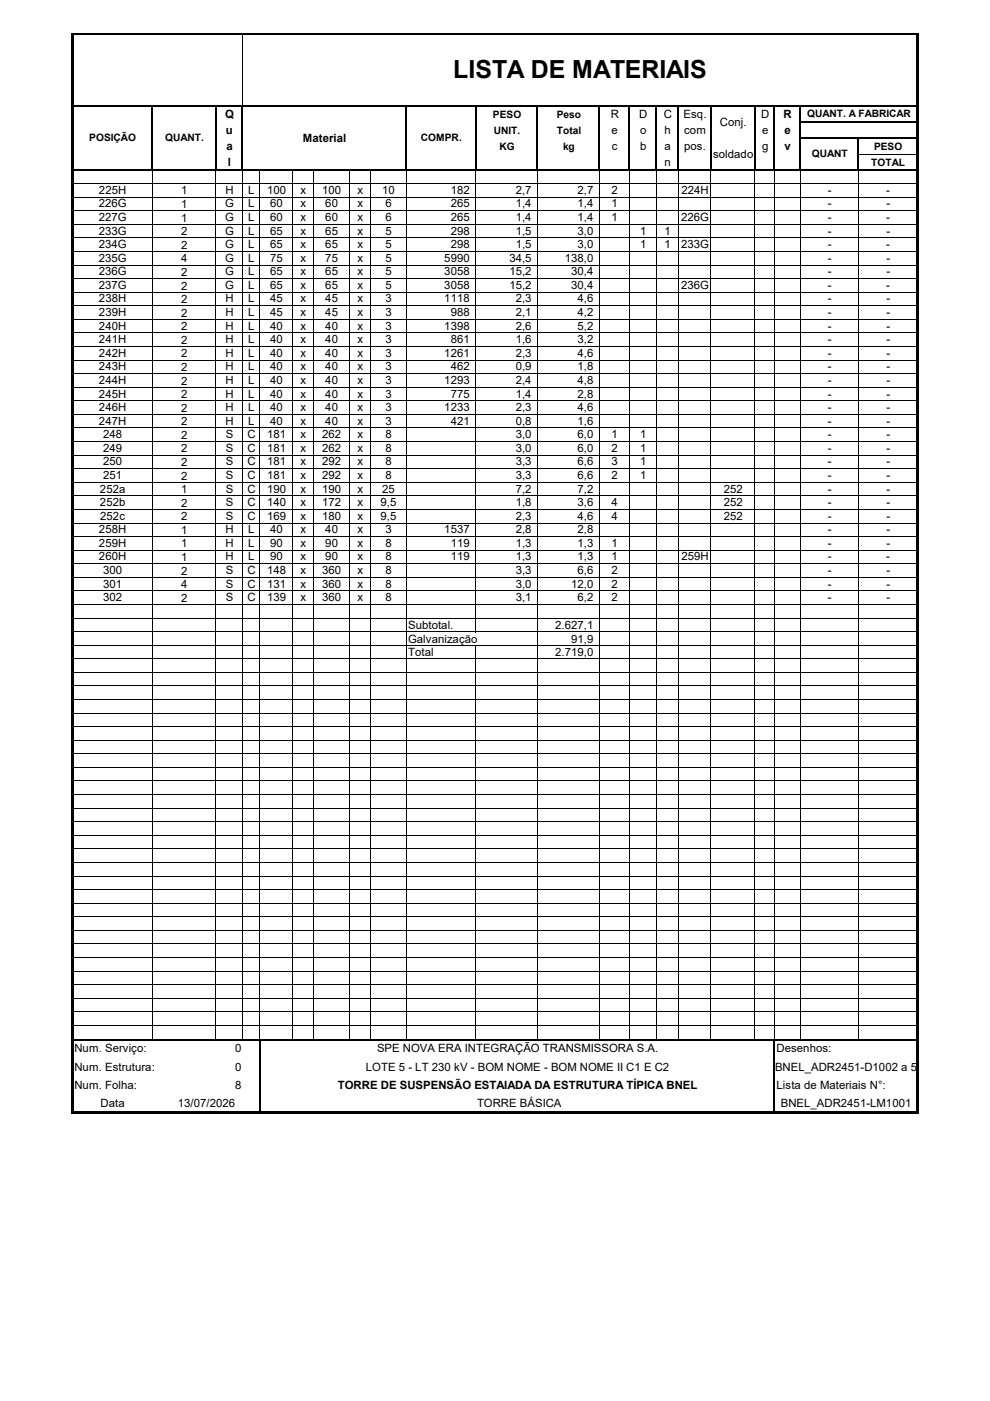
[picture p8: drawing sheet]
<svg xmlns="http://www.w3.org/2000/svg" width="210mm" height="297mm" viewBox="0 0 210 297" stroke-linecap="round" stroke-linejoin="round" font-family="sans-serif">
<defs><g id="words">
<text font-size="5.3" x="96.1" y="16.6">LISTA DE MATERIAIS</text>
<g font-size="2.4">
<text x="47.8" y="25.1">Q</text>
<text x="47.9" y="28.4">u</text>
<text x="129.5" y="25.1">R</text>
<text x="129.7" y="28.4">e</text>
<text x="135.6" y="25.1">D</text>
<text x="135.8" y="28.4">o</text>
<text x="140.8" y="25.1">C</text>
<text x="141" y="28.4">h</text>
<text x="145" y="25.1">Esq.</text>
<text x="145.1" y="28.4">com</text>
<text x="152.7" y="26.6">Conj.</text>
<text x="161.4" y="25.1">D</text>
<text x="161.6" y="28.4">e</text>
<text x="166.2" y="25.1">R</text>
<text x="166.4" y="28.4">e</text>
<text x="48" y="31.8">a</text>
<text x="48.3" y="35.2">l</text>
<text x="64.2" y="30.1">Material</text>
<text x="129.8" y="31.8">c</text>
<text x="135.8" y="31.8">b</text>
<text x="141" y="31.8">a</text>
<text x="141" y="35.2">n</text>
<text x="145.1" y="31.8">pos.</text>
<text x="151.3" y="33.4">soldado</text>
<text x="161.6" y="31.8">g</text>
<text x="166.4" y="31.8">v</text>
<text x="21" y="41.1">225H</text>
<text x="38.4" y="41.2">1</text>
<text x="47.8" y="41.1">H</text>
<text x="52.7" y="41.1">L</text>
<text x="56.6" y="41.1">100</text>
<text x="63.8" y="41.1">x</text>
<text x="68.3" y="41.1">100</text>
<text x="75.8" y="41.1">x</text>
<text x="81.1" y="41.1">10</text>
<text x="95.6" y="41.1">182</text>
<text x="109.4" y="41.1">2,7</text>
<text x="122.5" y="41.1">2,7</text>
<text x="129.7" y="41.1">2</text>
<text x="144.5" y="41.1">224H</text>
<text x="175.6" y="41.1">-</text>
<text x="188" y="41.1">-</text>
<text x="21" y="46.9">227G</text>
<text x="21" y="44">226G</text>
<text x="38.4" y="47">1</text>
<text x="38.4" y="44.1">1</text>
<text x="47.8" y="46.9">G</text>
<text x="47.8" y="44">G</text>
<text x="52.7" y="46.9">L</text>
<text x="52.7" y="44">L</text>
<text x="57.3" y="46.9">60</text>
<text x="57.3" y="44">60</text>
<text x="63.8" y="44">x</text>
<text x="63.8" y="46.9">x</text>
<text x="69" y="44">60</text>
<text x="69" y="46.9">60</text>
<text x="75.8" y="44">x</text>
<text x="75.8" y="46.9">x</text>
<text x="81.7" y="44">6</text>
<text x="81.7" y="46.9">6</text>
<text x="95.6" y="44">265</text>
<text x="95.6" y="46.9">265</text>
<text x="109.4" y="44">1,4</text>
<text x="109.4" y="46.9">1,4</text>
<text x="122.5" y="44">1,4</text>
<text x="122.5" y="46.9">1,4</text>
<text x="129.7" y="44">1</text>
<text x="129.7" y="46.9">1</text>
<text x="144.5" y="46.9">226G</text>
<text x="175.6" y="46.9">-</text>
<text x="175.6" y="44">-</text>
<text x="188" y="46.9">-</text>
<text x="188" y="44">-</text>
<text x="21" y="49.7">233G</text>
<text x="21" y="52.6">234G</text>
<text x="38.4" y="49.9">2</text>
<text x="38.4" y="52.7">2</text>
<text x="47.8" y="49.7">G</text>
<text x="47.8" y="52.6">G</text>
<text x="52.7" y="49.7">L</text>
<text x="52.7" y="52.6">L</text>
<text x="57.3" y="49.7">65</text>
<text x="57.3" y="52.6">65</text>
<text x="63.8" y="49.7">x</text>
<text x="63.8" y="52.6">x</text>
<text x="69" y="49.7">65</text>
<text x="69" y="52.6">65</text>
<text x="75.8" y="49.7">x</text>
<text x="75.8" y="52.6">x</text>
<text x="81.7" y="49.7">5</text>
<text x="81.7" y="52.6">5</text>
<text x="95.6" y="49.7">298</text>
<text x="95.6" y="52.6">298</text>
<text x="109.4" y="49.7">1,5</text>
<text x="109.4" y="52.6">1,5</text>
<text x="122.5" y="49.7">3,0</text>
<text x="122.5" y="52.6">3,0</text>
<text x="135.8" y="49.7">1</text>
<text x="135.8" y="52.6">1</text>
<text x="141" y="49.7">1</text>
<text x="141" y="52.6">1</text>
<text x="144.5" y="52.6">233G</text>
<text x="175.6" y="52.6">-</text>
<text x="175.6" y="49.7">-</text>
<text x="188" y="52.6">-</text>
<text x="188" y="49.7">-</text>
<text x="21" y="55.5">235G</text>
<text x="21" y="58.4">236G</text>
<text x="38.4" y="55.6">4</text>
<text x="38.4" y="58.5">2</text>
<text x="47.8" y="55.5">G</text>
<text x="47.8" y="58.4">G</text>
<text x="52.7" y="55.5">L</text>
<text x="52.7" y="58.4">L</text>
<text x="57.3" y="55.5">75</text>
<text x="57.3" y="58.4">65</text>
<text x="63.8" y="55.5">x</text>
<text x="63.8" y="58.4">x</text>
<text x="69" y="55.5">75</text>
<text x="69" y="58.4">65</text>
<text x="75.8" y="55.5">x</text>
<text x="75.8" y="58.4">x</text>
<text x="81.7" y="55.5">5</text>
<text x="81.7" y="58.4">5</text>
<text x="94.2" y="55.5">5990</text>
<text x="94.2" y="58.4">3058</text>
<text x="108" y="55.5">34,5</text>
<text x="108" y="58.4">15,2</text>
<text x="119.8" y="55.5">138,0</text>
<text x="121.2" y="58.4">30,4</text>
<text x="175.6" y="55.5">-</text>
<text x="175.6" y="58.4">-</text>
<text x="188" y="55.5">-</text>
<text x="188" y="58.4">-</text>
<text x="21" y="61.3">237G</text>
<text x="21" y="64.1">238H</text>
<text x="38.4" y="61.4">2</text>
<text x="38.4" y="64.3">2</text>
<text x="47.8" y="61.3">G</text>
<text x="47.8" y="64.1">H</text>
<text x="52.7" y="64.1">L</text>
<text x="52.7" y="61.3">L</text>
<text x="57.3" y="64.1">45</text>
<text x="57.3" y="61.3">65</text>
<text x="63.8" y="61.3">x</text>
<text x="63.8" y="64.1">x</text>
<text x="69" y="61.3">65</text>
<text x="69" y="64.1">45</text>
<text x="75.8" y="61.3">x</text>
<text x="75.8" y="64.1">x</text>
<text x="81.7" y="61.3">5</text>
<text x="81.7" y="64.1">3</text>
<text x="94.2" y="61.3">3058</text>
<text x="94.2" y="64.1">1118</text>
<text x="108" y="61.3">15,2</text>
<text x="109.4" y="64.1">2,3</text>
<text x="121.2" y="61.3">30,4</text>
<text x="122.5" y="64.1">4,6</text>
<text x="144.5" y="61.3">236G</text>
<text x="175.6" y="61.3">-</text>
<text x="175.6" y="64.1">-</text>
<text x="188" y="61.3">-</text>
<text x="188" y="64.1">-</text>
<text x="21" y="67">239H</text>
<text x="21" y="69.9">240H</text>
<text x="38.4" y="67.1">2</text>
<text x="38.4" y="70">2</text>
<text x="47.8" y="67">H</text>
<text x="47.8" y="69.9">H</text>
<text x="52.7" y="67">L</text>
<text x="52.7" y="69.9">L</text>
<text x="57.3" y="67">45</text>
<text x="57.3" y="69.9">40</text>
<text x="63.8" y="67">x</text>
<text x="63.8" y="69.9">x</text>
<text x="69" y="67">45</text>
<text x="69" y="69.9">40</text>
<text x="75.8" y="67">x</text>
<text x="75.8" y="69.9">x</text>
<text x="81.7" y="67">3</text>
<text x="81.7" y="69.9">3</text>
<text x="94.2" y="69.9">1398</text>
<text x="95.6" y="67">988</text>
<text x="109.4" y="69.9">2,6</text>
<text x="109.4" y="67">2,1</text>
<text x="122.5" y="67">4,2</text>
<text x="122.5" y="69.9">5,2</text>
<text x="175.6" y="67">-</text>
<text x="175.6" y="69.9">-</text>
<text x="188" y="67">-</text>
<text x="188" y="69.9">-</text>
<text x="21" y="72.8">241H</text>
<text x="21" y="75.6">242H</text>
<text x="38.4" y="72.9">2</text>
<text x="38.4" y="75.8">2</text>
<text x="47.8" y="72.8">H</text>
<text x="47.8" y="75.6">H</text>
<text x="52.7" y="72.8">L</text>
<text x="52.7" y="75.6">L</text>
<text x="57.3" y="72.8">40</text>
<text x="57.3" y="75.6">40</text>
<text x="63.8" y="72.8">x</text>
<text x="63.8" y="75.6">x</text>
<text x="69" y="72.8">40</text>
<text x="69" y="75.6">40</text>
<text x="75.8" y="72.8">x</text>
<text x="75.8" y="75.6">x</text>
<text x="81.7" y="72.8">3</text>
<text x="81.7" y="75.6">3</text>
<text x="94.2" y="75.6">1261</text>
<text x="95.6" y="72.8">861</text>
<text x="109.4" y="75.6">2,3</text>
<text x="109.4" y="72.8">1,6</text>
<text x="122.5" y="72.8">3,2</text>
<text x="122.5" y="75.6">4,6</text>
<text x="175.6" y="72.8">-</text>
<text x="175.6" y="75.6">-</text>
<text x="188" y="72.8">-</text>
<text x="188" y="75.6">-</text>
<text x="21" y="78.5">243H</text>
<text x="21" y="81.4">244H</text>
<text x="38.4" y="78.7">2</text>
<text x="38.4" y="81.5">2</text>
<text x="47.8" y="78.5">H</text>
<text x="47.8" y="81.4">H</text>
<text x="52.7" y="78.5">L</text>
<text x="52.7" y="81.4">L</text>
<text x="57.3" y="78.5">40</text>
<text x="57.3" y="81.4">40</text>
<text x="63.8" y="78.5">x</text>
<text x="63.8" y="81.4">x</text>
<text x="69" y="78.5">40</text>
<text x="69" y="81.4">40</text>
<text x="75.8" y="78.5">x</text>
<text x="75.8" y="81.4">x</text>
<text x="81.7" y="78.5">3</text>
<text x="81.7" y="81.4">3</text>
<text x="94.2" y="81.4">1293</text>
<text x="95.6" y="78.5">462</text>
<text x="109.4" y="81.4">2,4</text>
<text x="109.4" y="78.5">0,9</text>
<text x="122.5" y="78.5">1,8</text>
<text x="122.5" y="81.4">4,8</text>
<text x="175.6" y="78.5">-</text>
<text x="175.6" y="81.4">-</text>
<text x="188" y="78.5">-</text>
<text x="188" y="81.4">-</text>
<text x="21" y="84.3">245H</text>
<text x="21" y="87.2">246H</text>
<text x="38.4" y="84.4">2</text>
<text x="38.4" y="87.3">2</text>
<text x="47.8" y="84.3">H</text>
<text x="47.8" y="87.2">H</text>
<text x="52.7" y="84.3">L</text>
<text x="52.7" y="87.2">L</text>
<text x="57.3" y="84.3">40</text>
<text x="57.3" y="87.2">40</text>
<text x="63.8" y="84.3">x</text>
<text x="63.8" y="87.2">x</text>
<text x="69" y="84.3">40</text>
<text x="69" y="87.2">40</text>
<text x="75.8" y="84.3">x</text>
<text x="75.8" y="87.2">x</text>
<text x="81.7" y="84.3">3</text>
<text x="81.7" y="87.2">3</text>
<text x="94.2" y="87.2">1233</text>
<text x="95.6" y="84.3">775</text>
<text x="109.4" y="87.2">2,3</text>
<text x="109.4" y="84.3">1,4</text>
<text x="122.5" y="84.3">2,8</text>
<text x="122.5" y="87.2">4,6</text>
<text x="175.6" y="84.3">-</text>
<text x="175.6" y="87.2">-</text>
<text x="188" y="84.3">-</text>
<text x="188" y="87.2">-</text>
<text x="21" y="90">247H</text>
<text x="21.9" y="92.9">248</text>
<text x="21.9" y="95.8">249</text>
<text x="38.4" y="90.2">2</text>
<text x="38.4" y="93">2</text>
<text x="38.4" y="95.9">2</text>
<text x="47.8" y="90">H</text>
<text x="47.9" y="92.9">S</text>
<text x="47.9" y="95.8">S</text>
<text x="52.5" y="92.9">C</text>
<text x="52.5" y="95.8">C</text>
<text x="52.7" y="90">L</text>
<text x="56.6" y="92.9">181</text>
<text x="56.6" y="95.8">181</text>
<text x="57.3" y="90">40</text>
<text x="63.8" y="90">x</text>
<text x="63.8" y="92.9">x</text>
<text x="63.8" y="95.8">x</text>
<text x="68.3" y="92.9">262</text>
<text x="68.3" y="95.8">262</text>
<text x="69" y="90">40</text>
<text x="75.8" y="90">x</text>
<text x="75.8" y="92.9">x</text>
<text x="75.8" y="95.8">x</text>
<text x="81.7" y="90">3</text>
<text x="81.7" y="92.9">8</text>
<text x="81.7" y="95.8">8</text>
<text x="95.6" y="90">421</text>
<text x="109.4" y="92.9">3,0</text>
<text x="109.4" y="95.8">3,0</text>
<text x="109.4" y="90">0,8</text>
<text x="122.5" y="90">1,6</text>
<text x="122.5" y="92.9">6,0</text>
<text x="122.5" y="95.8">6,0</text>
<text x="129.7" y="92.9">1</text>
<text x="129.7" y="95.8">2</text>
<text x="135.8" y="92.9">1</text>
<text x="135.8" y="95.8">1</text>
<text x="175.6" y="92.9">-</text>
<text x="175.6" y="95.8">-</text>
<text x="175.6" y="90">-</text>
<text x="188" y="92.9">-</text>
<text x="188" y="95.8">-</text>
<text x="188" y="90">-</text>
<text x="21.9" y="98.7">250</text>
<text x="21.9" y="101.6">251</text>
<text x="38.4" y="98.8">2</text>
<text x="38.4" y="101.7">2</text>
<text x="47.9" y="98.7">S</text>
<text x="47.9" y="101.6">S</text>
<text x="52.5" y="98.7">C</text>
<text x="52.5" y="101.6">C</text>
<text x="56.6" y="98.7">181</text>
<text x="56.6" y="101.6">181</text>
<text x="63.8" y="98.7">x</text>
<text x="63.8" y="101.6">x</text>
<text x="68.3" y="98.7">292</text>
<text x="68.3" y="101.6">292</text>
<text x="75.8" y="98.7">x</text>
<text x="75.8" y="101.6">x</text>
<text x="81.7" y="98.7">8</text>
<text x="81.7" y="101.6">8</text>
<text x="109.4" y="98.7">3,3</text>
<text x="109.4" y="101.6">3,3</text>
<text x="122.5" y="98.7">6,6</text>
<text x="122.5" y="101.6">6,6</text>
<text x="129.7" y="98.7">3</text>
<text x="129.7" y="101.6">2</text>
<text x="135.8" y="98.7">1</text>
<text x="135.8" y="101.6">1</text>
<text x="175.6" y="98.7">-</text>
<text x="175.6" y="101.6">-</text>
<text x="188" y="98.7">-</text>
<text x="188" y="101.6">-</text>
<text x="21.2" y="107.3">252b</text>
<text x="21.2" y="104.4">252a</text>
<text x="38.4" y="107.4">2</text>
<text x="38.4" y="104.6">1</text>
<text x="47.9" y="107.3">S</text>
<text x="47.9" y="104.4">S</text>
<text x="52.5" y="107.3">C</text>
<text x="52.5" y="104.4">C</text>
<text x="56.6" y="107.3">140</text>
<text x="56.6" y="104.4">190</text>
<text x="63.8" y="104.4">x</text>
<text x="63.8" y="107.3">x</text>
<text x="68.3" y="104.4">190</text>
<text x="68.3" y="107.3">172</text>
<text x="75.8" y="104.4">x</text>
<text x="75.8" y="107.3">x</text>
<text x="80.7" y="107.3">9,5</text>
<text x="81.1" y="104.4">25</text>
<text x="109.4" y="107.3">1,8</text>
<text x="109.4" y="104.4">7,2</text>
<text x="122.5" y="104.4">7,2</text>
<text x="122.5" y="107.3">3,6</text>
<text x="129.7" y="107.3">4</text>
<text x="153.5" y="107.3">252</text>
<text x="153.5" y="104.4">252</text>
<text x="175.6" y="107.3">-</text>
<text x="175.6" y="104.4">-</text>
<text x="188" y="107.3">-</text>
<text x="188" y="104.4">-</text>
<text x="21" y="113.1">258H</text>
<text x="21.3" y="110.2">252c</text>
<text x="38.4" y="113.2">1</text>
<text x="38.4" y="110.3">2</text>
<text x="47.8" y="113.1">H</text>
<text x="47.9" y="110.2">S</text>
<text x="52.5" y="110.2">C</text>
<text x="52.7" y="113.1">L</text>
<text x="56.6" y="110.2">169</text>
<text x="57.3" y="113.1">40</text>
<text x="63.8" y="110.2">x</text>
<text x="63.8" y="113.1">x</text>
<text x="68.3" y="110.2">180</text>
<text x="69" y="113.1">40</text>
<text x="75.8" y="110.2">x</text>
<text x="75.8" y="113.1">x</text>
<text x="80.7" y="110.2">9,5</text>
<text x="81.7" y="113.1">3</text>
<text x="94.2" y="113.1">1537</text>
<text x="109.4" y="110.2">2,3</text>
<text x="109.4" y="113.1">2,8</text>
<text x="122.5" y="113.1">2,8</text>
<text x="122.5" y="110.2">4,6</text>
<text x="129.7" y="110.2">4</text>
<text x="153.5" y="110.2">252</text>
<text x="175.6" y="110.2">-</text>
<text x="175.6" y="113.1">-</text>
<text x="188" y="110.2">-</text>
<text x="188" y="113.1">-</text>
<text x="21" y="116">259H</text>
<text x="21" y="118.8">260H</text>
<text x="38.4" y="116.1">1</text>
<text x="38.4" y="119">1</text>
<text x="47.8" y="116">H</text>
<text x="47.8" y="118.8">H</text>
<text x="52.7" y="116">L</text>
<text x="52.7" y="118.8">L</text>
<text x="57.3" y="116">90</text>
<text x="57.3" y="118.8">90</text>
<text x="63.8" y="116">x</text>
<text x="63.8" y="118.8">x</text>
<text x="69" y="116">90</text>
<text x="69" y="118.8">90</text>
<text x="75.8" y="116">x</text>
<text x="75.8" y="118.8">x</text>
<text x="81.7" y="116">8</text>
<text x="81.7" y="118.8">8</text>
<text x="95.6" y="116">119</text>
<text x="95.6" y="118.8">119</text>
<text x="109.4" y="116">1,3</text>
<text x="109.4" y="118.8">1,3</text>
<text x="122.5" y="116">1,3</text>
<text x="122.5" y="118.8">1,3</text>
<text x="129.7" y="116">1</text>
<text x="129.7" y="118.8">1</text>
<text x="144.5" y="118.8">259H</text>
<text x="175.6" y="118.8">-</text>
<text x="175.6" y="116">-</text>
<text x="188" y="118.8">-</text>
<text x="188" y="116">-</text>
<text x="21.9" y="121.7">300</text>
<text x="21.9" y="124.6">301</text>
<text x="38.4" y="121.8">2</text>
<text x="38.4" y="124.7">4</text>
<text x="47.9" y="121.7">S</text>
<text x="47.9" y="124.6">S</text>
<text x="52.5" y="121.7">C</text>
<text x="52.5" y="124.6">C</text>
<text x="56.6" y="121.7">148</text>
<text x="56.6" y="124.6">131</text>
<text x="63.8" y="121.7">x</text>
<text x="63.8" y="124.6">x</text>
<text x="68.3" y="121.7">360</text>
<text x="68.3" y="124.6">360</text>
<text x="75.8" y="121.7">x</text>
<text x="75.8" y="124.6">x</text>
<text x="81.7" y="121.7">8</text>
<text x="81.7" y="124.6">8</text>
<text x="109.4" y="121.7">3,3</text>
<text x="109.4" y="124.6">3,0</text>
<text x="121.2" y="124.6">12,0</text>
<text x="122.5" y="121.7">6,6</text>
<text x="129.7" y="124.6">2</text>
<text x="129.7" y="121.7">2</text>
<text x="175.6" y="124.6">-</text>
<text x="175.6" y="121.7">-</text>
<text x="188" y="124.6">-</text>
<text x="188" y="121.7">-</text>
<text x="21.9" y="127.5">302</text>
<text x="38.4" y="127.6">2</text>
<text x="47.9" y="127.5">S</text>
<text x="52.5" y="127.5">C</text>
<text x="56.6" y="127.5">139</text>
<text x="63.8" y="127.5">x</text>
<text x="68.3" y="127.5">360</text>
<text x="75.8" y="127.5">x</text>
<text x="81.7" y="127.5">8</text>
<text x="109.4" y="127.5">3,1</text>
<text x="122.5" y="127.5">6,2</text>
<text x="129.7" y="127.5">2</text>
<text x="175.6" y="127.5">-</text>
<text x="188" y="127.5">-</text>
<text x="86.6" y="133.3">Subtotal.</text>
<text x="86.6" y="136.2">Galvanização</text>
<text x="117.8" y="133.3">2.627,1</text>
<text x="121.2" y="136.2">91,9</text>
<text x="86.6" y="139.1">Total</text>
<text x="117.8" y="139.1">2.719,0</text>
<text x="15.8" y="223.1">Num. Serviço:</text>
<text x="15.8" y="227">Num. Estrutura:</text>
<text x="49.9" y="227">0</text>
<text x="49.9" y="223.1">0</text>
<text x="77.6" y="227">LOTE 5 - LT 230 kV - BOM NOME - BOM NOME II C1 E C2</text>
<text x="80" y="223.1">SPE NOVA ERA INTEGRAÇÃO TRANSMISSORA S.A.</text>
<text x="164.4" y="227">BNEL_ADR2451-D1002 a 5</text>
<text x="164.7" y="223.1">Desenhos:</text>
<text x="15.8" y="230.9">Num. Folha:</text>
<text x="49.9" y="230.8">8</text>
<text x="71.7" y="230.8">TORRE DE SUSPENSÃO ESTAIADA DA ESTRUTURA TÍPICA BNEL</text>
<text x="164.7" y="230.8">Lista de Materiais N°:</text>
<text x="21.3" y="234.8">Data</text>
<text x="37.7" y="234.7">13/07/2026</text>
<text x="101.2" y="234.7">TORRE BÁSICA</text>
<text x="165.6" y="234.7">BNEL_ADR2451-LM1001</text>
</g>
<g font-size="2.2">
<text x="18.9" y="30">POSIÇÃO</text>
<text x="35" y="30">QUANT.</text>
<text x="89.3" y="30">COMPR.</text>
<text x="104.6" y="25">PESO</text>
<text x="104.7" y="28.4">UNIT.</text>
<text x="118.1" y="28.4">Total</text>
<text x="118.1" y="25">Peso</text>
<text x="171.2" y="24.9">QUANT. A FABRICAR</text>
<text x="105.9" y="31.7">KG</text>
<text x="119.4" y="31.7">kg</text>
<text x="172.2" y="33.4">QUANT</text>
<text x="184.8" y="35.1">TOTAL</text>
<text x="185.4" y="31.7">PESO</text>
</g>
</g></defs>
<g fill="none" stroke="#000" stroke-width=".21">
<path d="M51.4 7.4v14.9M15.7 38.9h178.5M32.3 36.2v184M45.8 36.2v184M51.4 36.2v184M55.1 36.2v184M62 36.2v184M66.5 36.2v184M74.1 36.2v184M78.5 36.2v184M86.1 36.2v184M100.9 36.2v97.8"/>
<path d="M114 36.2v184M127.1 36.2v184M133.5 36.2v184M139.2 36.2v184M143.9 36.2v184M150.8 36.2v184M160.1 36.2v184M164.3 36.2v184M169.7 36.2v184M182.1 36.2v184M182.3 32.7h11.9M15.7 41.8h178.5"/>
<path d="M15.7 44.7h178.5M15.7 47.6h178.5M15.7 50.4h178.5M15.7 53.3h178.5M15.7 56.2h178.5M15.7 59.1h178.5M15.7 62h178.5M15.7 64.8h178.5M15.7 67.7h178.5M15.7 70.6h178.5M15.7 73.5h178.5M15.7 76.3h178.5"/>
<path d="M15.7 79.2h178.5M15.7 82.1h178.5M15.7 85h178.5M15.7 87.9h178.5M15.7 90.7h178.5M15.7 93.6h178.5M15.7 96.5h178.5M15.7 99.4h178.5M15.7 102.3h178.5M15.7 105.1h178.5M15.7 108h178.5M15.7 110.9h178.5"/>
<path d="M15.7 113.8h178.5M15.7 116.6h178.5M15.7 119.5h178.5M15.7 122.4h178.5M15.7 125.3h178.5M15.7 128.2h178.5M15.7 131h178.5M15.7 133.9h178.5M15.7 136.8h178.5M15.7 139.7h178.5M100.9 136.9v83.3M15.7 142.6h178.5"/>
<path d="M15.7 145.4h178.5M15.7 148.3h178.5M15.7 151.2h178.5M15.7 154.1h178.5M15.7 157h178.5M15.7 159.8h178.5M15.7 162.7h178.5M15.7 165.6h178.5M15.7 168.5h178.5M15.7 171.3h178.5M15.7 174.2h178.5M15.7 177.1h178.5"/>
<path d="M15.7 180h178.5M15.7 182.9h178.5M15.7 185.7h178.5M15.7 188.6h178.5M15.7 191.5h178.5M15.7 194.4h178.5M15.7 197.3h178.5M15.7 200.1h178.5M15.7 203h178.5M15.7 205.9h178.5M15.7 208.8h178.5M15.7 211.6h178.5"/>
<path d="M15.7 214.5h178.5M15.7 217.4h178.5"/>
</g>
<g fill="none" stroke="#000" stroke-width=".42">
<path d="M15.7 7.2h179.1M15.7 22.5h178.5M15.7 36h178.5M32.3 22.7v13.5M45.8 22.7v13.5M51.4 22.7v13.5M86.1 22.7v13.5M100.9 22.7v13.5M114 22.7v13.5M127.1 22.7v13.5M133.4 22.7v13.5M139.2 22.7v13.5"/>
<path d="M143.9 22.7v13.5M150.7 22.7v13.5M160.1 22.7v13.5M164.3 22.7v13.5M169.7 22.7v13.5M169.9 25.9h24.3M169.9 29.3h24.3M182.1 29.5v6.7M15.7 220.4h178.5M55.1 220.6v14.9M164.3 220.6v14.9"/>
</g>
<path d="M15 7h.7v134.3h-.7zM194.2 7.4h.6v133.9h-.6zM15 141.3h.7v94.9h-.7zM15.7 235.5h179.1v.7h-179.1zM194.2 141.3h.6v94.9h-.6z" fill="#000"/>
<use href="#words"/>
</svg>
